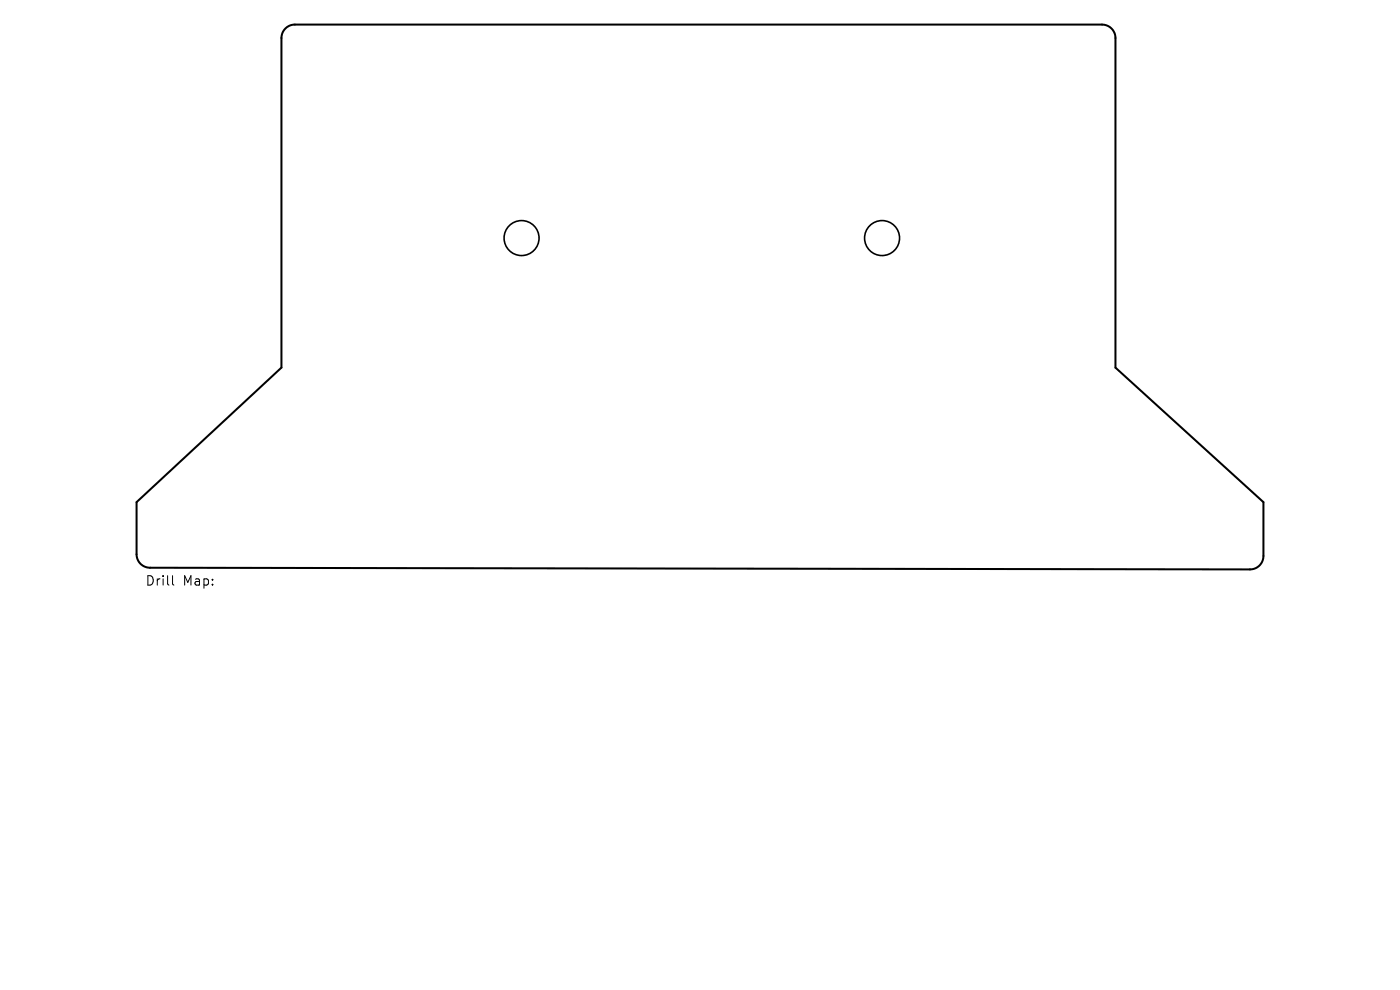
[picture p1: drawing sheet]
<svg xmlns="http://www.w3.org/2000/svg" width="297mm" height="210mm" viewBox="0 0 297 210" stroke-linecap="round" stroke-linejoin="round" font-family="sans-serif">
<defs><g id="words">
<g font-size="2.8">
<text x="30.8" y="124.5">Drill</text>
<text x="38.8" y="124.5">Map:</text>
</g>
</g></defs>
<path d="M60.5 6a2.85 2.85 0 0 1 2.1-.8h171.2a2.85 2.85 0 0 1 2.8 2.9v69.9l31.4 28.5v11.4a2.86 2.86 0 0 1-2.8 2.9l-233.4-.4a2.85 2.85 0 0 1-2.8-2.8v-11.1l30.7-28.5v-69.9a2.85 2.85 0 0 1 .8-2.1z" fill="none" stroke="#000" stroke-width=".43"/>
<g fill="none" stroke="#000" stroke-width=".34">
<circle cx="110.6" cy="50.5" r="3.7"/>
<circle cx="187.1" cy="50.5" r="3.7"/>
</g>
<path d="M36.6 122.1v1.7l.3 .3" fill="none" stroke="#000" stroke-width=".21"/>
<use href="#words"/>
</svg>
